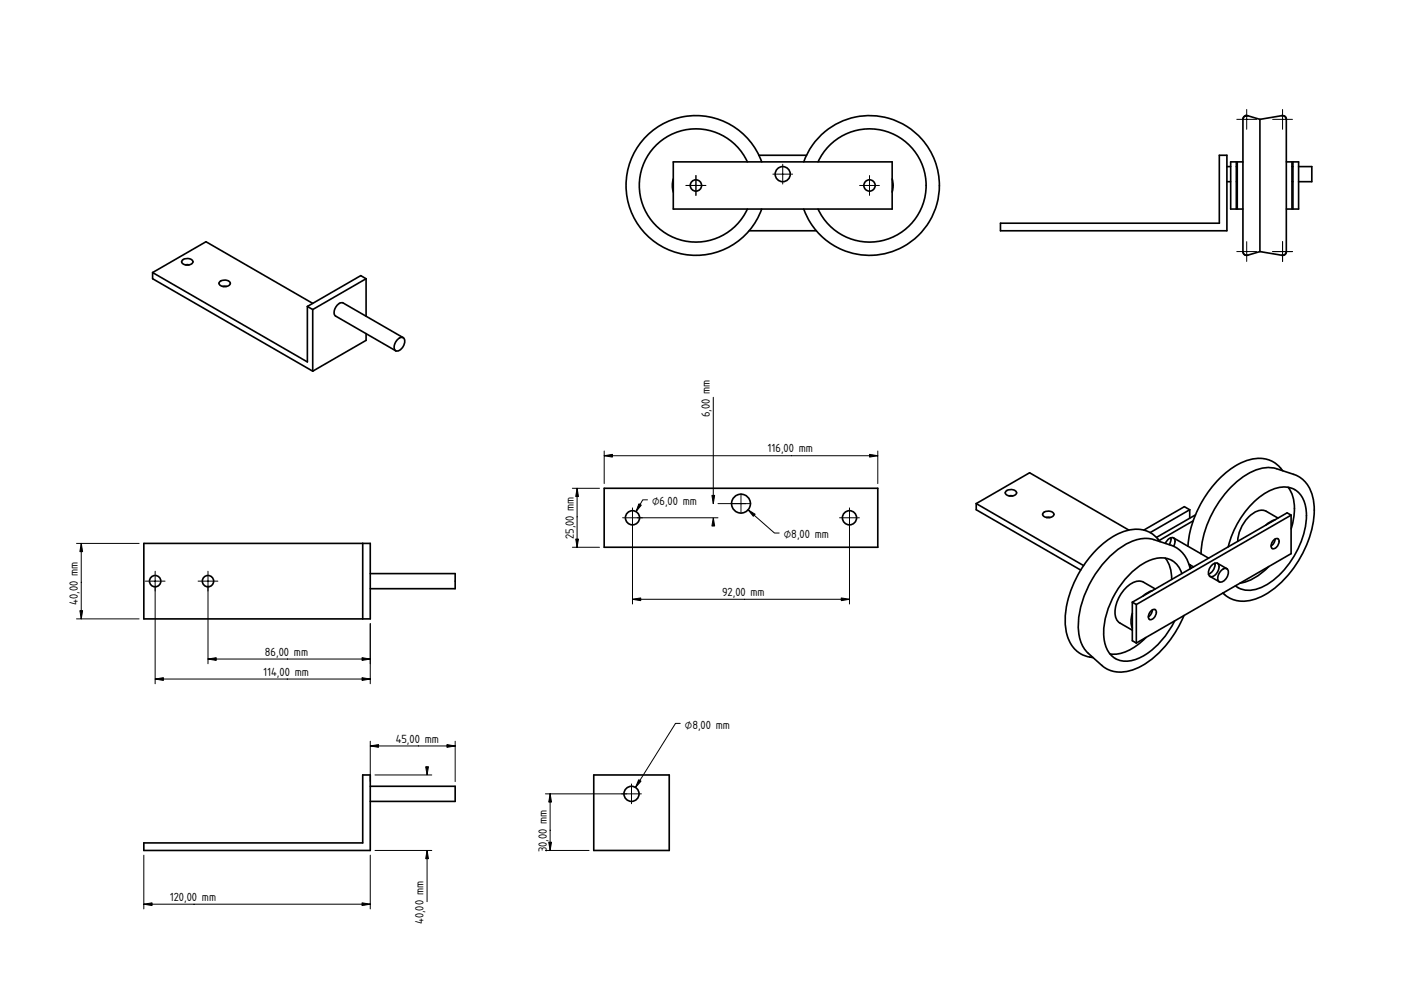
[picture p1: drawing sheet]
<svg xmlns="http://www.w3.org/2000/svg" width="594mm" height="420mm" viewBox="0 0 594 420" stroke-linecap="round" stroke-linejoin="round" font-family="sans-serif">
<defs><g id="words">
<g font-size="4.7">
<text x="301" y="176.8" transform="rotate(-90 301 176.8)">6,00 mm</text>
<text x="325.7" y="191.8">116,00 mm</text>
<text x="276.6" y="214.2">⌀6,00 mm</text>
<text x="243.3" y="228.6" transform="rotate(-90 243.3 228.6)">25,00 mm</text>
<text x="332.4" y="228.2">⌀8,00 mm</text>
<text x="33" y="256.4" transform="rotate(-90 33 256.4)">40,00 mm</text>
<text x="306.2" y="252.6">92,00 mm</text>
<text x="112.3" y="278">86,00 mm</text>
<text x="111.8" y="286.5">114,00 mm</text>
<text x="290.4" y="309">⌀8,00 mm</text>
<text x="167.8" y="314.8">45,00 mm</text>
<text x="231.8" y="361.4" transform="rotate(-90 231.8 361.4)">30,00 mm</text>
<text x="72.1" y="381.9">120,00 mm</text>
<text x="179.6" y="391.8" transform="rotate(-90 179.6 391.8)">40,00 mm</text>
</g>
</g></defs>
<path d="M127 344.6h.1" fill="none" stroke="#000" stroke-width=".42"/>
<path d="M61 357.4h92.8v-28.8h3.2v32h-96z" fill-rule="evenodd" fill="#fff"/>
<path d="M127 344.6h.1" fill="none" stroke="#000" stroke-width=".42"/>
<path d="M157 333.4h36v6.4h-36z" fill-rule="evenodd" fill="#fff"/>
<path d="M157 333.4h36v6.4h-36M61 357.4h92.8v-28.8h3.2v32h-96z" fill="none" stroke="#000" stroke-width=".7"/>
<path d="M157 314.3v17.1M157 316.3h36M193 314.3v17.1M159 328.6h24.1M127 344.6h.1M61 362.6v22.8M157 362.6v22.8M159 360.6h24.1M181.1 360.6v21.7M61 383.4h96" fill="none" stroke="#000" stroke-width=".42"/>
<path d="M157 316.3l3.5-.6v1.1zM189.5 315.7l3.5 .6-3.5 .5zM180.5 325.1h1.2l-.6 3.5zM181.1 360.6l.6 3.5h-1.2zM61 383.4l3.5-.6v1.1zM153.5 382.8l3.5 .6-3.5 .5z" fill="#000" stroke="#000" stroke-width=".42"/>
<path d="M64.7 115.6l22.6-13.1 45.3 26.1 20.4-11.7 2.2 1.3v15.9l-9.7-5.6a3.8 3.8 0 0 0-3.8 4.5l.6 1 25.5 14.7a3.8 3.8 0 0 1 2-5.6 1.56 1.56 0 0 1 1.7 .6 1.56 1.56 0 0 1 0 1.8 3.6 3.6 0 0 1-3.7 3.2 3.8 3.8 0 0 1 2-5.6l1.2 .1-15.8-9.1 15.8 9.1a3.8 3.8 0 0 1-1.9 5.5h-1.3l-12.6-7.2v2.8l-22.6 13.1-67.9-39.2z" fill-rule="evenodd" fill="#fff"/>
<path d="M120.7 128.5h.1" fill="none" stroke="#000" stroke-width=".42"/>
<path d="M64.7 115.6l22.6-13.1 45.3 26.1-2.3 1.3v23.5z" fill-rule="evenodd" fill="#fff"/>
<path d="M120.7 128.5h.1" fill="none" stroke="#000" stroke-width=".42"/>
<g fill="#fff">
<path d="M132.6 131.2l22.6-13v15.9l-9.7-5.6a3.8 3.8 0 0 0-3.8 4.5l.6 1 12.9 7.5v2.8l-22.6 13.1z" fill-rule="evenodd"/>
<path d="M64.7 115.6l65.6 37.8v-23.5l2.3 1.3v26.2l-67.9-39.2z" fill-rule="evenodd"/>
</g>
<path d="M120.7 128.5h.1" fill="none" stroke="#000" stroke-width=".42"/>
<g fill="#fff">
<path d="M130.3 129.9l22.7-13 2.2 1.3-22.6 13z" fill-rule="evenodd"/>
<path d="M77.4 110.2a2.99 2.99 0 0 1 4.4 .8 2.77 2.77 0 0 1-4.8 0z" fill-rule="evenodd"/>
<path d="M93.3 119.4a2.99 2.99 0 0 1 4.4 .7 2.77 2.77 0 0 1-4.8 0z" fill-rule="evenodd"/>
<path d="M93.3 119.4a2.99 2.99 0 0 1 4.4 .7 2.21 2.21 0 0 1-2.8 1.3 1.33 1.33 0 0 1-1.6-.4 1.33 1.33 0 0 1 0-1.6z" fill-rule="evenodd"/>
<path d="M77.4 110.2a2.99 2.99 0 0 1 4.4 .8 2.21 2.21 0 0 1-2.8 1.2 1.33 1.33 0 0 1-1.6-.4 1.33 1.33 0 0 1 0-1.6z" fill-rule="evenodd"/>
<path d="M78.6 112.3h1.6z" fill-rule="evenodd"/>
<path d="M94.5 121.4h1.6z" fill-rule="evenodd"/>
</g>
<g fill="none" stroke="#000" stroke-width=".7">
<path d="M64.7 115.6v2.6l67.9 39.2M64.7 115.6l22.6-13.1 45.3 26.1M64.7 115.6l65.6 37.8v-23.5M77.4 110.2a2.99 2.99 0 0 1 4.4 .8 2.77 2.77 0 0 1-4.8 0zM78.6 112.3h1.6M93.3 119.4a2.99 2.99 0 0 1 4.4 .7 2.77 2.77 0 0 1-4.8 0zM155.2 118.2v15.9M155.2 118.2l-2.2-1.3-22.7 13M155.2 118.2l-22.6 13M94.5 121.4h1.6M130.3 129.9l2.3 1.3M132.6 131.2v26.2"/>
<path d="M155.2 141.5v2.8l-22.6 13.1M171 143.2l-25.5-14.7a3.8 3.8 0 0 0-3.8 4.5l.6 1 25.5 14.7M171 143.2a3.8 3.8 0 0 0-3.8 4.5l.6 1M171 143.2a3.8 3.8 0 0 1-1.9 5.5h-1.3"/>
</g>
<path d="M61 230.4h96v12.8h36v6.4h-36v12.8h-96z" fill-rule="evenodd" fill="#fff"/>
<path d="M127 246.4h.1" fill="none" stroke="#000" stroke-width=".42"/>
<path d="M61 230.4h92.8v32h-92.8z" fill-rule="evenodd" fill="#fff"/>
<path d="M127 246.4h.1" fill="none" stroke="#000" stroke-width=".42"/>
<g fill="#fff">
<path d="M157 243.2h36v6.4h-36z" fill-rule="evenodd"/>
<path d="M153.8 230.4h3.2v32h-3.2z" fill-rule="evenodd"/>
<circle cx="65.8" cy="246.4" r="2.4"/>
<circle cx="88.2" cy="246.4" r="2.4"/>
</g>
<g fill="none" stroke="#000" stroke-width=".7">
<path d="M61 230.4h96v32h-96zM153.8 230.4v32M157 243.2h36v6.4h-36"/>
<circle cx="65.8" cy="246.4" r="2.4"/>
<circle cx="88.2" cy="246.4" r="2.4"/>
</g>
<path d="M65.8 242.2v8.4zM61.6 246.4h8.4z" fill-rule="evenodd" fill="#080808" stroke="#080808" stroke-width=".42"/>
<g fill="#000" stroke="#000" stroke-width=".42">
<path d="M34.4 230.4l.6 3.5h-1.1zM33.9 258.9h1.1l-.6 3.5zM88.2 279.4l3.5-.6v1.2zM153.5 278.8l3.5 .6-3.5 .6zM65.8 287.9l3.5-.6v1.2zM153.5 287.3l3.5 .6-3.5 .6z"/>
<path d="M88.2 242.2v8.4zM84 246.4h8.4z" fill-rule="evenodd"/>
</g>
<path d="M32.4 230.4h26.6M34.4 230.4v32M65.8 248.4v41.5M88.2 248.4v33M127 246.4h.1M32.4 262.4h26.6M88.2 279.4h68.8M157 264.4v25.5M65.8 287.9h91.2" fill="none" stroke="#000" stroke-width=".42"/>
<path d="M251.8 328.6h32v32h-32z" fill-rule="evenodd" fill="#fff"/>
<path d="M267.8 344.6h.1" fill="none" stroke="#000" stroke-width=".42"/>
<circle cx="267.8" cy="336.6" r="3.2" fill="#fff"/>
<g fill="none" stroke="#000" stroke-width=".7">
<path d="M251.8 328.6h32v32h-32z"/>
<circle cx="267.8" cy="336.6" r="3.2"/>
</g>
<g fill="#000" stroke="#000" stroke-width=".42">
<path d="M233.3 336.6l.6 3.5h-1.2zM270.8 330.6l1 .6-2.3 2.7zM232.7 357.1h1.2l-.6 3.5z"/>
<path d="M267.8 332.4v8.4zM263.6 336.6h8.4z" fill-rule="evenodd"/>
</g>
<path d="M288.4 306.7h-2l-16.9 27.2M231.3 336.6h34.5M233.3 336.6v24M267.8 344.6h.1M231.3 360.6h18.5" fill="none" stroke="#000" stroke-width=".42"/>
<path d="M256.2 207h116v25h-116z" fill-rule="evenodd" fill="#fff"/>
<path d="M314.2 219.5h.1" fill="none" stroke="#000" stroke-width=".42"/>
<g fill="#fff">
<circle cx="314.2" cy="213.5" r="4"/>
<circle cx="360.2" cy="219.5" r="3"/>
<circle cx="268.2" cy="219.5" r="3"/>
</g>
<g fill="none" stroke="#000" stroke-width=".7">
<path d="M256.2 207h116v25h-116z"/>
<circle cx="268.2" cy="219.5" r="3"/>
<circle cx="314.2" cy="213.5" r="4"/>
<circle cx="360.2" cy="219.5" r="3"/>
</g>
<g fill="#080808" stroke="#080808" stroke-width=".42">
<path d="M314.2 209.3v8.4zM310 213.5h8.4z" fill-rule="evenodd"/>
<path d="M268.2 215.3v8.4zM264 219.5h8.4z" fill-rule="evenodd"/>
</g>
<g fill="#000" stroke="#000" stroke-width=".42">
<path d="M256.2 193.2l3.5-.6v1.2zM368.7 192.6l3.5 .6-3.5 .6zM244.7 207l.6 3.5h-1.2zM270.9 213.6l1 .6-2.2 2.7zM302.5 219.5l.5 3.5h-1.1zM301.9 210h1.1l-.5 3.5zM317.2 216.2l3 1.8-.7 .9zM244.1 228.5h1.2l-.6 3.5zM268.2 254.1l3.5-.6v1.2zM356.7 253.5l3.5 .6-3.5 .6z"/>
<path d="M360.2 215.3v8.4zM356 219.5h8.4z" fill-rule="evenodd"/>
</g>
<g fill="none" stroke="#000" stroke-width=".42">
<path d="M331.9 78.6h.1M302.5 168.4v45.1M256.2 191.2v13.8M256.2 193.2h116M372.2 191.2v13.8M242.7 207h11.5M244.7 207v25M270.2 219.5h34.3M274.6 211.9h-2l-2.9 5M304.5 213.5h11.7M314.2 219.5h.1M317.2 216.2l11.2 9.8h2"/>
<path d="M242.7 232h11.5M268.2 221.5v34.6M360.2 221.5v34.6M268.2 254.1h92"/>
</g>
<path d="M274.4 57.4a29.6 29.6 0 0 1 48.6 11.2h17.8l1.2-2.8h-20.2h20.2a29.6 29.6 0 0 1 43.1-11.8 29.6 29.6 0 0 1 5.8 44.3 29.6 29.6 0 0 1-44.8-.5h-28.4h28.4l-3-4.3-2.3-4.9h-17.8a29.6 29.6 0 0 1-43.9 15 29.6 29.6 0 0 1-4.7-46.2z" fill-rule="evenodd" fill="#fff"/>
<path d="M331.9 78.6h.1" fill="none" stroke="#000" stroke-width=".42"/>
<path d="M285.5 68.6h92.8v20h-92.8z" fill-rule="evenodd" fill="#fff"/>
<path d="M331.9 78.6h.1" fill="none" stroke="#000" stroke-width=".42"/>
<g fill="#fff">
<path d="M352.2 61.2a24 24 0 0 1 35.6 2.9 24 24 0 0 1-6.8 35.1 24 24 0 0 1-34.1-10.6h31.4v-7.2l.4-2.8-.4-2.8v-7.2h-31.4l1.8-3.2z" fill-rule="evenodd"/>
<path d="M277.6 62.2a24 24 0 0 1 39.3 6.4h-31.4v7.2a10 10 0 0 0 0 5.6v7.2h31.4a24 24 0 0 1-35.2 10 24 24 0 0 1-4.1-36.4z" fill-rule="evenodd"/>
<path d="M274.4 57.4a29.6 29.6 0 0 1 48.6 11.2h-6.1a24 24 0 0 0-36.6-8.8 24 24 0 0 0 0 37.7 24 24 0 0 0 36.6-8.9h6.1a29.6 29.6 0 0 1-43.9 15 29.6 29.6 0 0 1-4.7-46.2z" fill-rule="evenodd"/>
<path d="M348.1 57.4a29.6 29.6 0 0 1 44.6 3.8 29.6 29.6 0 0 1-10.1 43.6 29.6 29.6 0 0 1-41.8-16.2h6.1a24 24 0 0 0 36.7 8.9 24 24 0 0 0 0-37.7 24 24 0 0 0-36.7 8.8h-6.1l1.2-2.8a29.7 29.7 0 0 1 6.1-8.4z" fill-rule="evenodd"/>
<path d="M378.3 75.8l.4 2.8-.4 2.8z" fill-rule="evenodd"/>
<path d="M285.5 75.8v5.6a10 10 0 0 1 0-5.6z" fill-rule="evenodd"/>
<circle cx="331.9" cy="73.8" r="3.2"/>
<circle cx="368.7" cy="78.6" r="2.4"/>
<circle cx="295.1" cy="78.6" r="2.4"/>
</g>
<g fill="none" stroke="#000" stroke-width=".7">
<path d="M285.5 75.8a10 10 0 0 0 0 5.6M285.5 68.6h92.8v20h-92.8zM316.9 68.6a24 24 0 0 0-36.6-8.8 24 24 0 0 0 0 37.7 24 24 0 0 0 36.6-8.9M321.8 65.8h20.2M323 68.6a29.6 29.6 0 0 0-45.6-13.8 29.6 29.6 0 0 0 0 47.6 29.6 29.6 0 0 0 45.6-13.8M340.8 68.6a29.6 29.6 0 0 1 45.6-13.8 29.6 29.6 0 0 1 0 47.6 29.6 29.6 0 0 1-45.6-13.8M346.9 68.6a24 24 0 0 1 36.7-8.8 24 24 0 0 1 0 37.7 24 24 0 0 1-36.7-8.9M378.3 75.8l.4 2.8-.4 2.8M317.7 97.8h28.4"/>
<circle cx="295.1" cy="78.6" r="2.4"/>
<circle cx="331.9" cy="73.8" r="3.2"/>
<circle cx="368.7" cy="78.6" r="2.4"/>
</g>
<g fill="#000" stroke="#000" stroke-width=".42">
<path d="M331.9 69.6v8.4zM327.7 73.8h8.4z" fill-rule="evenodd"/>
<path d="M295.1 74.4v8.4zM290.9 78.6h8.4z" fill-rule="evenodd"/>
<path d="M295.1 74.4v8.4zM290.9 78.6h8.4z" fill-rule="evenodd"/>
<path d="M368.7 74.4v8.4zM364.5 78.6h8.4z" fill-rule="evenodd"/>
</g>
<path d="M414 213.5l22.6-13.1 42.1 24.3a14 14 0 0 1 6.3 0l17.2-9.9 2.3 1.3v3.6l2.4-1.4a43.1 43.1 0 0 1 20.1-22.4 13 13 0 0 1 15.6 2.1l1.3 1.6 4.7 1.5a13 13 0 0 1 8.5 11.7 42.9 42.9 0 0 1-11.3 31.5 27.6 27.6 0 0 1-18.4 10.6 11.6 11.6 0 0 1-8.8-3.5l-16.6 9.6a42 42 0 0 1-21 22.8 12.9 12.9 0 0 1-13.8-1.7l-3.7-3.3a12.8 12.8 0 0 1-11.6-12.4 40.9 40.9 0 0 1 6.4-24.7l-44.3-25.6z" fill-rule="evenodd" fill="#fff"/>
<path d="M490.2 237h.1" fill="none" stroke="#000" stroke-width=".42"/>
<g fill="#fff">
<path d="M414 213.5l22.6-13.1 42.1 24.3a33.9 33.9 0 0 0-19.2 15.1z" fill-rule="evenodd"/>
<path d="M481.9 256.3l65.6-37.9v16.3l-65.6 37.9z" fill-rule="evenodd"/>
</g>
<path d="M490.2 237h.1" fill="none" stroke="#000" stroke-width=".42"/>
<path d="M469.7 236.8a24.1 24.1 0 0 1 16.8-8.5l2.8 .5 6.5 2.1a12.7 12.7 0 0 1 8.9 10.2l-3.5 2.1a9.2 9.2 0 0 0-13.4-5.7 35.4 35.4 0 0 0-18.6 22.7 19.2 19.2 0 0 0 1.5 17.1 9.3 9.3 0 0 0 11.6 2 33.1 33.1 0 0 0 15.8-16l3.9-2.3a42 42 0 0 1-21 22.8 12.9 12.9 0 0 1-13.8-1.7 38.6 38.6 0 0 1-7.6-7.2 25 25 0 0 1-.3-20.9 47.5 47.5 0 0 1 10.4-17.2z" fill-rule="evenodd" fill="#fff"/>
<path d="M490.2 237h.1" fill="none" stroke="#000" stroke-width=".42"/>
<g fill="#fff">
<path d="M521.9 206.6a23.4 23.4 0 0 1 17.1-8.3l9.6 2.8a13 13 0 0 1 8.5 11.7 42.9 42.9 0 0 1-11.3 31.5 27.6 27.6 0 0 1-18.4 10.6 11.6 11.6 0 0 1-8.8-3.5l5.3-3a9.7 9.7 0 0 0 10.5 .9 36.2 36.2 0 0 0 18.8-24.6 17.9 17.9 0 0 0-1.9-15.2 9.5 9.5 0 0 0-11.8-2 36.1 36.1 0 0 0-18.3 23l-.4 1.3-8.3 4.8-3.2-1.8a44.4 44.4 0 0 1 12.6-28.2z" fill-rule="evenodd"/>
<path d="M465.1 232.9a23.8 23.8 0 0 1 18.4-8.4 11.7 11.7 0 0 1 8.4 5.1 15.8 15.8 0 0 0-16 2.1 44 44 0 0 0-18.7 34 15.3 15.3 0 0 0 6.3 13.1 12.8 12.8 0 0 1-11.6-12.4 42.3 42.3 0 0 1 7.6-26.6z" fill-rule="evenodd"/>
</g>
<path d="M490.2 237h.1" fill="none" stroke="#000" stroke-width=".42"/>
<path d="M478.6 243.9a19.2 19.2 0 0 1 15.5-7.3 14.1 14.1 0 0 1 2.7 9.1l-6.9 4-5-2.9a6.1 6.1 0 0 0-6.8 1.8 14 14 0 0 0-4.8 13.7l1.6 1.8 5.3 3.1v4.5l1.7 .9 4.1-2.3a19.3 19.3 0 0 1-15.3 7 19.2 19.2 0 0 1-1.5-17.1 40.5 40.5 0 0 1 9.4-16.3z" fill-rule="evenodd" fill="#fff"/>
<path d="M490.2 237h.1" fill="none" stroke="#000" stroke-width=".42"/>
<g fill="#fff">
<path d="M516.9 203.1a25.4 25.4 0 0 1 17.6-8.8 11.7 11.7 0 0 1 9.4 5.3 16.2 16.2 0 0 0-16.7 2.5 44.4 44.4 0 0 0-17.9 32.7l-5.6-3.2a46 46 0 0 1 13.2-28.5z" fill-rule="evenodd"/>
<path d="M546.2 206.6a9.1 9.1 0 0 1 7.4 8 33.5 33.5 0 0 1-7.8 25.5 24.5 24.5 0 0 1-15.2 10.1 8.6 8.6 0 0 1-6.7-1.8l1.9-1.2a22.3 22.3 0 0 0 12.2-7l9.5-5.5v-10.4a21 21 0 0 0-.8-17z" fill-rule="evenodd"/>
<path d="M531.2 213.3a19 19 0 0 1 15-6.7 18.4 18.4 0 0 1 1.8 15.7l-.5 2v-5.9l-1.7-1-3.9 2.3-5-2.9a6.8 6.8 0 0 0-7.7 2.6 15.8 15.8 0 0 0-4.3 10.1l-4.1 2.3a40.1 40.1 0 0 1 10.4-18.5z" fill-rule="evenodd"/>
<path d="M477.2 249.5a7 7 0 0 1 7.7-2.7l5 2.9-3.5 1.7-6.2 3.9v4.7a9.2 9.2 0 0 0 0 6.4v.8l-5.3-3.1a6.1 6.1 0 0 1-1.9-6.7l1.9-4.8z" fill-rule="evenodd"/>
<path d="M480.2 255.3l65.6-37.9 1.7 1-65.6 37.9z" fill-rule="evenodd"/>
</g>
<path d="M490.2 237h.1" fill="none" stroke="#000" stroke-width=".42"/>
<g fill="#fff">
<path d="M491.5 229.2l14.5-8.4-1.5 5.1-.8 5.7-6.1-3.6 14.9 8.6-6.4 3.7-1.9-1.1a12.3 12.3 0 0 0-6.5-7.6 2.94 2.94 0 0 0-.1-3.6 2.77 2.77 0 0 1 .1 3.6l-1.9-.7 .6-1.4 .1-1.5h1.1a2.97 2.97 0 0 0-3.5 2.4l-2.2-.8z" fill-rule="evenodd"/>
<path d="M470.7 277.3a17.9 17.9 0 0 0 14.1-5.9l1.2-1.1 12.1-7a32.3 32.3 0 0 1-17 16.4 9 9 0 0 1-10.4-2.4z" fill-rule="evenodd"/>
<path d="M414 213.5l45.5 26.3-1.2 1.9-44.3-25.6z" fill-rule="evenodd"/>
<path d="M529.2 219.4a6.8 6.8 0 0 1 7.7-2.6l5 2.9-2.9 1.3-2.3 1.7-11.8 6.8a15.6 15.6 0 0 1 4.3-10.1z" fill-rule="evenodd"/>
<path d="M514 239.4l1.2-.6 .8-.1 4.2 2.4a3.8 3.8 0 0 1-1.8 5.5l-1.4 .1-3.9-2.3 3.9 2.3a3.8 3.8 0 0 1 2.1-5.6 1.56 1.56 0 0 1 1.7 .6 1.56 1.56 0 0 1 0 1.8 3.6 3.6 0 0 1-3.8 3.2 3.8 3.8 0 0 1 2.1-5.6h1.1l-3.9-2.3a3.8 3.8 0 0 1-2.1 5.6 1.53 1.53 0 0 1-1.6-.5 1.53 1.53 0 0 1-.1-1.8l.6-1.4z" fill-rule="evenodd"/>
<path d="M487.7 225.8l16.8-9.7v3.6l-14.1 8.2z" fill-rule="evenodd"/>
<path d="M485 224.7l17.2-9.9 2.3 1.3-16.8 9.7z" fill-rule="evenodd"/>
<path d="M490.4 227.9l16.5-9.6-.9 2.5-14.5 8.4z" fill-rule="evenodd"/>
<path d="M480.2 255.3l1.7 1v16.3l-1.7-.9z" fill-rule="evenodd"/>
<path d="M494.1 236.6l.6 .1a8.9 8.9 0 0 1 6.5 6.5l-4.4 2.5a14.1 14.1 0 0 0-2.7-9.1z" fill-rule="evenodd"/>
<path d="M515.2 238.8a1.44 1.44 0 0 1 1.5 .4 1.44 1.44 0 0 1 .2 1.6 3.7 3.7 0 0 1-3.8 3.6l-.6-.9a4.7 4.7 0 0 0 2.7-4.7z" fill-rule="evenodd"/>
<path d="M525.8 247.2l12.2-7a22.3 22.3 0 0 1-12.2 7z" fill-rule="evenodd"/>
<path d="M442.5 217.3a2.99 2.99 0 0 1 4.4 .8 2.77 2.77 0 0 1-4.8 0z" fill-rule="evenodd"/>
<path d="M426.7 208.2a2.99 2.99 0 0 1 4.4 .7 2.77 2.77 0 0 1-4.8 0z" fill-rule="evenodd"/>
<path d="M540.2 228.9a1.2 1.2 0 0 1 1.7-.5 1.2 1.2 0 0 1 .4 1.6 2.38 2.38 0 0 1-3 2.4 2.93 2.93 0 0 1 .9-3.5z" fill-rule="evenodd"/>
<path d="M488.2 258.9a1.2 1.2 0 0 1 1.6-.5 1.2 1.2 0 0 1 .5 1.7 2.38 2.38 0 0 1-3.1 2.3 2.93 2.93 0 0 1 1-3.5z" fill-rule="evenodd"/>
<path d="M442.5 217.3a2.99 2.99 0 0 1 4.4 .8 2.21 2.21 0 0 1-2.8 1.2 1.33 1.33 0 0 1-1.6-.4 1.33 1.33 0 0 1 0-1.6z" fill-rule="evenodd"/>
<path d="M426.7 208.2a2.99 2.99 0 0 1 4.4 .7 2.21 2.21 0 0 1-2.8 1.3 1.33 1.33 0 0 1-1.6-.4 1.33 1.33 0 0 1 0-1.6z" fill-rule="evenodd"/>
<path d="M540.7 228.5a1.12 1.12 0 0 1 1.4 .1 1.12 1.12 0 0 1 .2 1.4 2.38 2.38 0 0 1-3 2.4l-.3-.9 1.2-1.3z" fill-rule="evenodd"/>
<path d="M488.6 258.6a1.12 1.12 0 0 1 1.5 0 1.12 1.12 0 0 1 .2 1.5 2.38 2.38 0 0 1-3.1 2.3l-.3-.9 1.2-1.2z" fill-rule="evenodd"/>
<path d="M514 239.4l1.2-.6a4.6 4.6 0 0 1-2.7 4.7 4.7 4.7 0 0 1 1.5-4.1z" fill-rule="evenodd"/>
<path d="M495.2 228.8l1.3-.8-.1 1.5-.6 1.4-1.7-.5z" fill-rule="evenodd"/>
<path d="M480.2 260v6.4a9.2 9.2 0 0 1 0-6.4z" fill-rule="evenodd"/>
<path d="M540.2 228.9l.5-.4-.5 1.7-1.2 1.3 .2-1.1z" fill-rule="evenodd"/>
<path d="M488.2 258.9l.4-.3-.5 1.7-1.2 1.2 .3-1.1z" fill-rule="evenodd"/>
<path d="M536.7 222.7l2.3-1.7 1.7-.6z" fill-rule="evenodd"/>
<path d="M484.7 252.7l1.7-1.3 2.2-1z" fill-rule="evenodd"/>
<path d="M504.6 239.5l1.5 .8-1 .6z" fill-rule="evenodd"/>
<path d="M504.5 239.4l.6 1.5-.4 .2z" fill-rule="evenodd"/>
<path d="M443.7 219.4h1.6z" fill-rule="evenodd"/>
<path d="M427.9 210.2h1.6z" fill-rule="evenodd"/>
<path d="M504.2 239.2l.3 .2v.8z" fill-rule="evenodd"/>
</g>
<g fill="none" stroke="#000" stroke-width=".7">
<path d="M543.9 199.6a12.6 12.6 0 0 0-16-4.1 42.1 42.1 0 0 0-21.5 24.2l-1.9 6.2-.8 5.7M414 213.5v2.6l44.3 25.6M414 213.5l22.6-13.1 42.1 24.3M414 213.5l45.5 26.3M426.7 208.2a2.99 2.99 0 0 1 4.4 .7 2.77 2.77 0 0 1-4.8 0zM427.9 210.2h1.6M442.5 217.3a2.99 2.99 0 0 1 4.4 .8 2.77 2.77 0 0 1-4.8 0zM443.7 219.4h1.6M504.5 216.1v3.6M504.5 216.1l-2.3-1.3-17.2 9.9M504.5 216.1l-16.8 9.7M506.9 218.3l-16.5 9.6"/>
<path d="M541.9 219.7l-5-2.9a6.8 6.8 0 0 0-7.7 2.6 15.8 15.8 0 0 0-4.3 10.1M546.2 206.6a18.4 18.4 0 0 1 1.8 15.7l-.5 2M547.5 218.4l-1.7-1-65.6 37.9M547.5 218.4l-65.6 37.9M547.5 218.4v16.3l-65.6 37.9M491.9 229.6a12.6 12.6 0 0 0-16-4 42.1 42.1 0 0 0-21.6 24.1 29.3 29.3 0 0 0-.8 22.2 11.8 11.8 0 0 0 10 6.9M494.1 236.6a14.1 14.1 0 0 1 2.7 9.1M496.5 228l-.1 1.5-.6 1.4M497.6 228a2.77 2.77 0 0 1 .1 3.6M497.6 228a3.1 3.1 0 0 0-3.5 2.4M497.6 228l14.9 8.6M504.2 239.2l1.9 1.1"/>
<path d="M504.5 239.4v.8M504.6 239.5l.5 1.4M506 220.8l-14.5 8.4M509.3 234.8a43.6 43.6 0 0 1 20.6-34.4 15 15 0 0 1 11.4-1.7l7.3 2.4a13 13 0 0 1 8.5 11.7 42.9 42.9 0 0 1-11.3 31.5 27.6 27.6 0 0 1-18.4 10.6 11.6 11.6 0 0 1-8.8-3.5M515.2 238.8a4.6 4.6 0 0 1-2.7 4.7M516.3 238.8a3.8 3.8 0 0 1-2.1 5.6h-1.1M516.3 238.8a3.8 3.8 0 0 0-3.9 4.4l.7 1.2M516.3 238.8l3.9 2.3M520.8 231.8a37.4 37.4 0 0 1 17.5-23.7 10.1 10.1 0 0 1 13 1.4 17.9 17.9 0 0 1 1.9 15.2 37.3 37.3 0 0 1-17.5 24 10.4 10.4 0 0 1-11.8-.3M540.3 228.8a1.28 1.28 0 0 1 1.8-.2 1.28 1.28 0 0 1 .1 1.9 2.17 2.17 0 0 1-3 1.8l-.2-.8 .2-1.1zM540.7 220.4l-1.7 .6-2.3 1.7M540.7 228.5l-.5 1.7-1.2 1.3"/>
<path d="M480.2 260a9.2 9.2 0 0 0 0 6.4M480.2 255.3l1.7 1M480.2 255.3v16.4l1.7 .9M481.9 256.3v16.3M488.2 258.9a1.28 1.28 0 0 1 1.9-.2 1.28 1.28 0 0 1 .1 1.9 2.17 2.17 0 0 1-3 1.8l-.3-.9 .3-1.1zM488.6 250.4l-2.2 1-1.7 1.3M488.6 258.6l-.5 1.7-1.2 1.2M489.9 249.7l-5-2.9a6.1 6.1 0 0 0-6.8 1.8 14 14 0 0 0-4.8 13.7l1.6 1.8 5.3 3.1M501.2 243.2a9.2 9.2 0 0 0-13.4-5.8 35.8 35.8 0 0 0-18.8 23.7 19.5 19.5 0 0 0 1.2 15.5 9.5 9.5 0 0 0 12.1 2.7 33.1 33.1 0 0 0 15.8-16M504.7 241.1a12.7 12.7 0 0 0-8.1-9.9l-7.3-2.4a17.2 17.2 0 0 0-15 4 44.2 44.2 0 0 0-17.1 32.9 15.1 15.1 0 0 0 4.3 11.3l5.7 5.1a13.1 13.1 0 0 0 14.8 1.3 42.6 42.6 0 0 0 20-22.4M513.1 244.4l3.9 2.3M520.2 241.1a3.8 3.8 0 0 0-3.8 4.6l.6 1"/>
<path d="M520.2 241.1a3.8 3.8 0 0 1-1.8 5.5l-1.4 .1M538 240.2a22.3 22.3 0 0 1-12.2 7M486 270.3a19.3 19.3 0 0 1-15.3 7"/>
</g>
<path d="M424.2 94.6h92.8v-28.8h3.2v4.8h1.6v-2h2.5v2h.4v-2h2.4v-17.3a1.82 1.82 0 0 1 1-2.2l-.8 .6-.2 .9a1.6 1.6 0 0 1 2-1.5l5.2 1.5-5.2-1.5 5.2 1.5 9.3-1.6a1.6 1.6 0 0 1 1.9 1.6 1.6 1.6 0 0 0-1.3-1.6 1.78 1.78 0 0 1 1.3 2.3v17.3h2.4v2h.4v-2h2.4v2h5.6v6.4h-5.6v11.6h-2.4v-11.6h-.4v11.6h-2.4v17.4a1.75 1.75 0 0 1-1.9 2.2l-9.3-1.5-5.2 1.5-1.2-.1a1.84 1.84 0 0 1-.8-2.1v-17.4h-2.4v-11.6h-.4v11.6h-2.5v-11.6h-1.6v20.8h-96z" fill-rule="evenodd" fill="#fff"/>
<path d="M490.2 78.6h.1" fill="none" stroke="#000" stroke-width=".42"/>
<g fill="#fff">
<path d="M534.3 50.6l9.3-1.6a1.73 1.73 0 0 1 1.9 2.3v54.7a1.75 1.75 0 0 1-1.9 2.2l-9.3-1.5z" fill-rule="evenodd"/>
<path d="M527.4 49.6l1.3-.6 5.6 1.6-5.2-1.5 5.2 1.5v56.1l-5.2 1.5a1.72 1.72 0 0 1-2-2.2v-55.4z" fill-rule="evenodd"/>
<path d="M424.2 94.6h92.8v-28.8h3.2v32h-96z" fill-rule="evenodd"/>
</g>
<path d="M490.2 78.6h.1" fill="none" stroke="#000" stroke-width=".42"/>
<g fill="#fff">
<path d="M548.3 68.6h2.4v20h-2.4z" fill-rule="evenodd"/>
<path d="M545.5 68.6h2.4v20h-2.4z" fill-rule="evenodd"/>
<path d="M524.7 68.6h2.4v20h-2.4z" fill-rule="evenodd"/>
<path d="M521.8 68.6h2.5v20h-2.5z" fill-rule="evenodd"/>
<path d="M550.7 70.6h5.6v6.4h-5.6z" fill-rule="evenodd"/>
<path d="M520.2 70.6h1.6v6.4h-1.6z" fill-rule="evenodd"/>
<path d="M524.3 70.6h.4v6.4h-.4z" fill-rule="evenodd"/>
<path d="M547.9 70.6h.4v6.4h-.4z" fill-rule="evenodd"/>
<path d="M527.1 106.7l.1 .7 .8 .7-.7-.5z" fill-rule="evenodd"/>
</g>
<g fill="none" stroke="#000" stroke-width=".7">
<path d="M527.1 50.6v56.1M528.2 49.1l-.9 .6-.2 .9M528.3 49.1h.1M528.4 49l-.1 .1M529.1 49.1h.1M529.1 49.1a1.6 1.6 0 0 0-2 1.5M529.1 49.1l5.2 1.5M534.3 50.6v56.1M543.6 49a1.6 1.6 0 0 1 1.9 1.6M543.6 49l-9.3 1.6M543.7 49h-.1M544.2 49a1.6 1.6 0 0 1 1.3 1.6"/>
<path d="M545.5 50.6v56.1a1.6 1.6 0 0 1-1.9 1.5l-9.3-1.5M520.2 70.6h1.6M520.2 77h1.6M521.8 68.6h2.5v20h-2.5zM524.3 70.6h.4M524.3 77h.4M527.1 68.6h-2.4v20h2.4M545.5 68.6h2.4v20h-2.4M547.9 70.6h.4M547.9 77h.4M548.3 68.6h2.4v20h-2.4zM550.7 70.6h5.6v6.4h-5.6"/>
<path d="M424.2 94.6h92.8v-28.8h3.2v32h-96zM527.1 106.7l.2 .9 .7 .5M527.1 106.7a1.6 1.6 0 0 0 2 1.5M528.3 108.2h.1M529.1 108.2h.1M534.3 106.7l-5.2 1.5"/>
</g>
<circle cx="528.3" cy="49.1" r=".35" fill="#000"/>
<g fill="#000" stroke="#000" stroke-width=".42">
<path d="M528.7 46.4v8.4zM524.5 50.6h8.4z" fill-rule="evenodd"/>
<path d="M543.9 46.4v8.4zM539.7 50.6h8.4z" fill-rule="evenodd"/>
<path d="M528.7 102.5v8.4zM524.5 106.7h8.4z" fill-rule="evenodd"/>
<path d="M543.9 102.5v8.4zM539.7 106.7h8.4z" fill-rule="evenodd"/>
<path d="M543.9 102.5v8.4zM539.7 106.7h8.4z" fill-rule="evenodd"/>
</g>
<use href="#words"/>
</svg>
